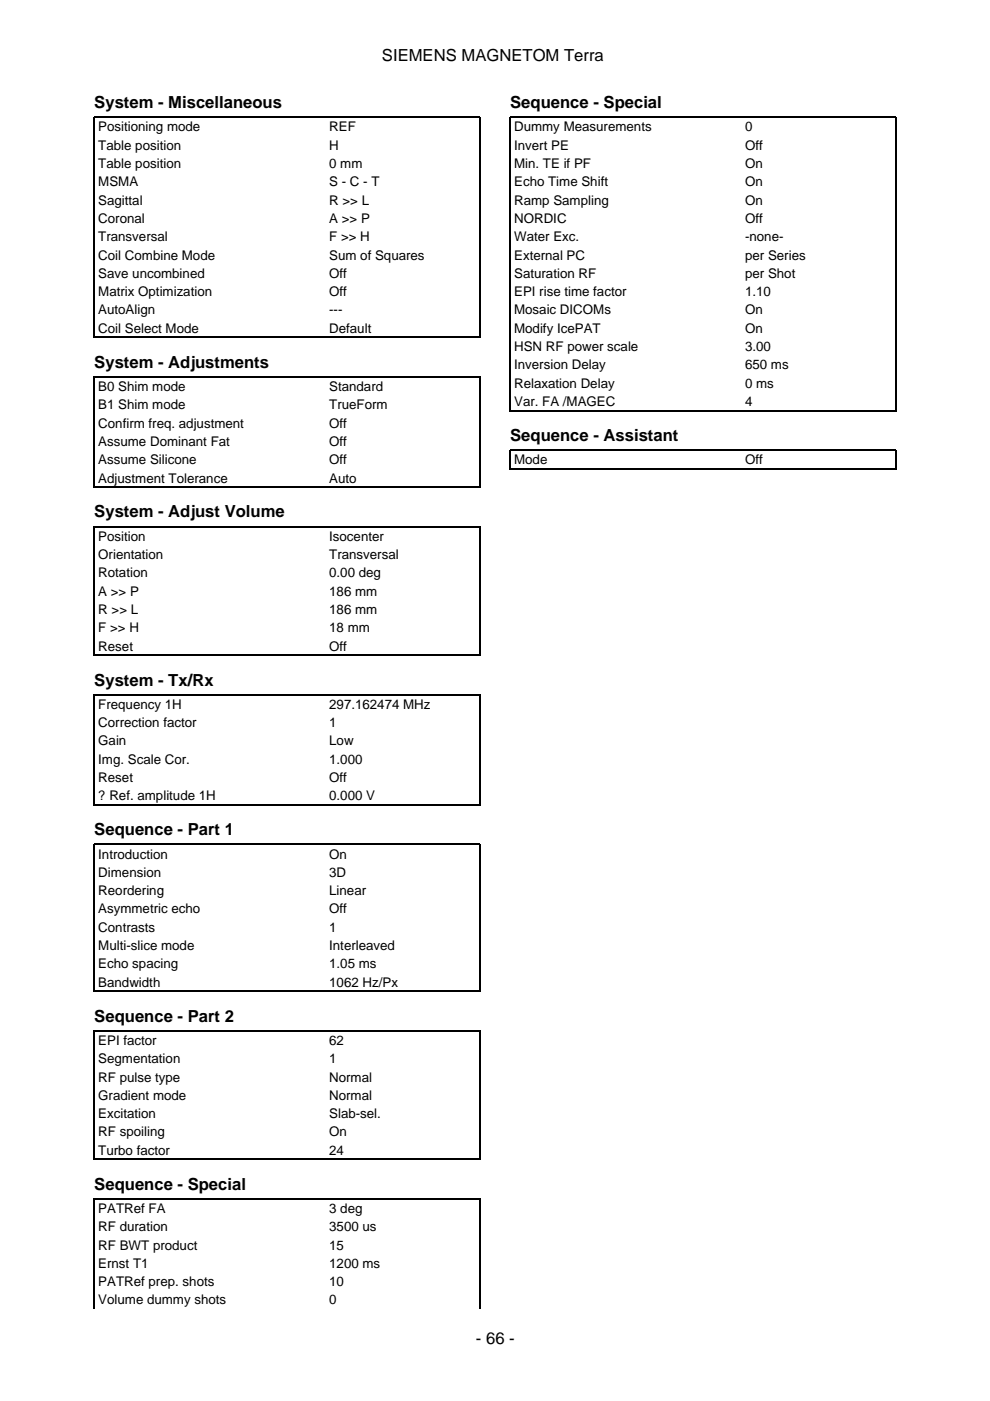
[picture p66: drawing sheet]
<svg xmlns="http://www.w3.org/2000/svg" width="210mm" height="297mm" viewBox="0 0 210 297" stroke-linecap="round" stroke-linejoin="round" font-family="sans-serif">
<defs><g id="words">
<g font-size="3.5">
<text x="81" y="12.9">SIEMENS MAGNETOM Terra</text>
<text x="20" y="22.9">System - Miscellaneous</text>
<text x="108.2" y="22.9">Sequence - Special</text>
<text x="20" y="78">System - Adjustments</text>
<text x="108.2" y="93.5">Sequence - Assistant</text>
<text x="20" y="109.7">System - Adjust Volume</text>
<text x="20" y="145.3">System - Tx/Rx</text>
<text x="20" y="177.1">Sequence - Part 1</text>
<text x="20" y="216.6">Sequence - Part 2</text>
<text x="20" y="252.2">Sequence - Special</text>
<text x="100.9" y="284.9">- 66 -</text>
</g>
<g font-size="2.8">
<text x="20.8" y="27.9">Positioning mode</text>
<text x="69.8" y="27.9">REF</text>
<text x="109" y="27.9">Dummy Measurements</text>
<text x="158" y="27.9">0</text>
<text x="20.8" y="31.7">Table position</text>
<text x="20.8" y="35.6">Table position</text>
<text x="69.8" y="31.7">H</text>
<text x="69.8" y="35.6">0 mm</text>
<text x="109" y="31.7">Invert PE</text>
<text x="109" y="35.6">Min. TE if PF</text>
<text x="158" y="31.7">Off</text>
<text x="158" y="35.6">On</text>
<text x="20.8" y="39.5">MSMA</text>
<text x="69.8" y="39.5">S - C - T</text>
<text x="109" y="39.5">Echo Time Shift</text>
<text x="158" y="39.5">On</text>
<text x="20.8" y="43.4">Sagittal</text>
<text x="20.8" y="47.3">Coronal</text>
<text x="69.8" y="43.4">R &gt;&gt; L</text>
<text x="69.8" y="47.3">A &gt;&gt; P</text>
<text x="109" y="43.4">Ramp Sampling</text>
<text x="109" y="47.3">NORDIC</text>
<text x="158" y="43.4">On</text>
<text x="158" y="47.3">Off</text>
<text x="20.8" y="51.2">Transversal</text>
<text x="69.8" y="51.2">F &gt;&gt; H</text>
<text x="109" y="51.2">Water Exc.</text>
<text x="158" y="51.2">-none-</text>
<text x="20.8" y="55">Coil Combine Mode</text>
<text x="20.8" y="58.9">Save uncombined</text>
<text x="69.8" y="55">Sum of Squares</text>
<text x="69.8" y="58.9">Off</text>
<text x="109" y="55">External PC</text>
<text x="109" y="58.9">Saturation RF</text>
<text x="158" y="55">per Series</text>
<text x="158" y="58.9">per Shot</text>
<text x="20.8" y="62.8">Matrix Optimization</text>
<text x="69.8" y="62.8">Off</text>
<text x="109" y="62.8">EPI rise time factor</text>
<text x="158" y="62.8">1.10</text>
<text x="20.8" y="66.7">AutoAlign</text>
<text x="20.8" y="70.6">Coil Select Mode</text>
<text x="69.8" y="66.7">---</text>
<text x="69.8" y="70.6">Default</text>
<text x="109" y="66.7">Mosaic DICOMs</text>
<text x="109" y="70.6">Modify IcePAT</text>
<text x="158" y="66.7">On</text>
<text x="158" y="70.6">On</text>
<text x="109" y="74.4">HSN RF power scale</text>
<text x="158" y="74.4">3.00</text>
<text x="20.8" y="82.9">B0 Shim mode</text>
<text x="69.8" y="82.9">Standard</text>
<text x="109" y="78.3">Inversion Delay</text>
<text x="109" y="82.2">Relaxation Delay</text>
<text x="158" y="78.3">650 ms</text>
<text x="158" y="82.2">0 ms</text>
<text x="20.8" y="86.8">B1 Shim mode</text>
<text x="69.8" y="86.8">TrueForm</text>
<text x="109" y="86.1">Var. FA /MAGEC</text>
<text x="158" y="86.1">4</text>
<text x="20.8" y="90.7">Confirm freq. adjustment</text>
<text x="20.8" y="94.5">Assume Dominant Fat</text>
<text x="69.8" y="90.7">Off</text>
<text x="69.8" y="94.5">Off</text>
<text x="20.8" y="98.4">Assume Silicone</text>
<text x="69.8" y="98.4">Off</text>
<text x="109" y="98.4">Mode</text>
<text x="158" y="98.4">Off</text>
<text x="20.8" y="102.3">Adjustment Tolerance</text>
<text x="69.8" y="102.3">Auto</text>
<text x="20.8" y="114.7">Position</text>
<text x="20.8" y="118.5">Orientation</text>
<text x="69.8" y="114.7">Isocenter</text>
<text x="69.8" y="118.5">Transversal</text>
<text x="20.8" y="122.4">Rotation</text>
<text x="69.8" y="122.4">0.00 deg</text>
<text x="20.8" y="126.3">A &gt;&gt; P</text>
<text x="20.8" y="130.2">R &gt;&gt; L</text>
<text x="69.8" y="126.3">186 mm</text>
<text x="69.8" y="130.2">186 mm</text>
<text x="20.8" y="134.1">F &gt;&gt; H</text>
<text x="20.8" y="137.9">Reset</text>
<text x="69.8" y="134.1">18 mm</text>
<text x="69.8" y="137.9">Off</text>
<text x="20.8" y="150.3">Frequency 1H</text>
<text x="20.8" y="154.2">Correction factor</text>
<text x="69.8" y="150.3">297.162474 MHz</text>
<text x="69.8" y="154.2">1</text>
<text x="20.8" y="158">Gain</text>
<text x="20.8" y="161.9">Img. Scale Cor.</text>
<text x="69.8" y="158">Low</text>
<text x="69.8" y="161.9">1.000</text>
<text x="20.8" y="165.8">Reset</text>
<text x="69.8" y="165.8">Off</text>
<text x="20.8" y="169.7">? Ref. amplitude 1H</text>
<text x="69.8" y="169.7">0.000 V</text>
<text x="20.8" y="182">Introduction</text>
<text x="20.8" y="185.9">Dimension</text>
<text x="69.8" y="182">On</text>
<text x="69.8" y="185.9">3D</text>
<text x="20.8" y="189.8">Reordering</text>
<text x="69.8" y="189.8">Linear</text>
<text x="20.8" y="193.7">Asymmetric echo</text>
<text x="20.8" y="197.6">Contrasts</text>
<text x="69.8" y="193.7">Off</text>
<text x="69.8" y="197.6">1</text>
<text x="20.8" y="201.4">Multi-slice mode</text>
<text x="69.8" y="201.4">Interleaved</text>
<text x="20.8" y="205.3">Echo spacing</text>
<text x="20.8" y="209.2">Bandwidth</text>
<text x="69.8" y="205.3">1.05 ms</text>
<text x="69.8" y="209.2">1062 Hz/Px</text>
<text x="20.8" y="221.5">EPI factor</text>
<text x="69.8" y="221.5">62</text>
<text x="20.8" y="225.4">Segmentation</text>
<text x="69.8" y="225.4">1</text>
<text x="20.8" y="229.3">RF pulse type</text>
<text x="20.8" y="233.2">Gradient mode</text>
<text x="69.8" y="229.3">Normal</text>
<text x="69.8" y="233.2">Normal</text>
<text x="20.8" y="237.1">Excitation</text>
<text x="69.8" y="237.1">Slab-sel.</text>
<text x="20.8" y="240.9">RF spoiling</text>
<text x="20.8" y="244.8">Turbo factor</text>
<text x="69.8" y="240.9">On</text>
<text x="69.8" y="244.8">24</text>
<text x="20.8" y="257.2">PATRef FA</text>
<text x="69.8" y="257.2">3 deg</text>
<text x="20.8" y="261.1">RF duration</text>
<text x="69.8" y="261.1">3500 us</text>
<text x="20.8" y="264.9">RF BWT product</text>
<text x="20.8" y="268.8">Ernst T1</text>
<text x="69.8" y="264.9">15</text>
<text x="69.8" y="268.8">1200 ms</text>
<text x="20.8" y="272.7">PATRef prep. shots</text>
<text x="69.8" y="272.7">10</text>
<text x="20.8" y="276.6">Volume dummy shots</text>
<text x="69.8" y="276.6">0</text>
</g>
</g></defs>
<g fill="none" stroke="#000" stroke-width=".26">
<path d="M20 71.7v-46.9h81.8v46.9M20.1 71.5h81.6M108.2 87.2v-62.4h81.8v62.4M108.2 99.5v-4.1h81.8v4.1M108.3 87.1h81.6M108.3 99.4h81.6M20 103.4v-23.5h81.8v23.5M20.1 103.3h81.6M20 139.1v-27.5h81.8v27.5M20.1 138.9h81.6M20 170.8v-23.5h81.8v23.5M20.1 170.7h81.6"/>
<path d="M20 210.3v-31.3h81.8v31.3M20.1 210.2h81.6M20 245.9v-27.4h81.8v27.4M20.1 245.8h81.6M20 277.4v-23.2h81.8v23.2"/>
</g>
<use href="#words"/>
</svg>
